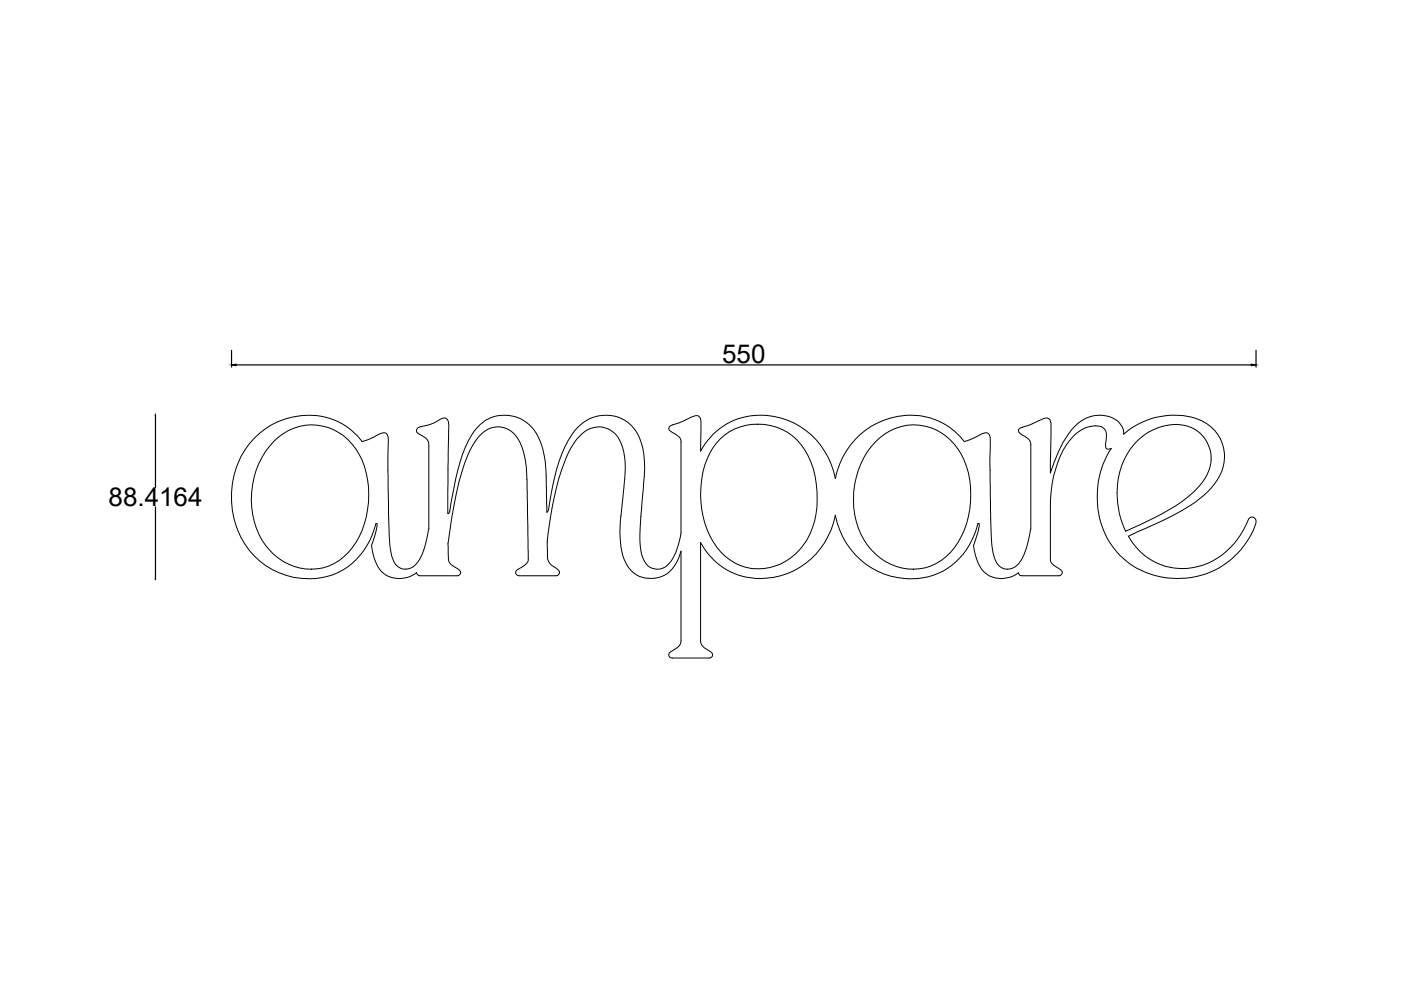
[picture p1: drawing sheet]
<svg xmlns="http://www.w3.org/2000/svg" width="297mm" height="210mm" viewBox="0 0 297 210" stroke-linecap="round" stroke-linejoin="round" font-family="sans-serif">
<defs><g id="words">
<g font-size="5.5">
<text x="153.1" y="77">550</text>
<text x="23" y="107.3">88.4164</text>
</g>
</g></defs>
<!-- layer: Capa 1 -->
<path d="M58 93.7a11.1 11.1 0 0 1 18.1 2.6 19.2 19.2 0 0 1-2.2 20.8 11.1 11.1 0 0 1-16.8-.5 16.9 16.9 0 0 1-3.2-15.4 17 17 0 0 1 4.1-7.5zM152.8 93a11.8 11.8 0 0 1 19.1 4.9 21 21 0 0 1-.2 15.3 11.8 11.8 0 0 1-14.7 6.7 13.9 13.9 0 0 1-7.9-10.3 19.9 19.9 0 0 1 2.1-14.7zM185.6 93.7a11.2 11.2 0 0 1 18.2 2.6 19.4 19.4 0 0 1-2.3 20.8 11.1 11.1 0 0 1-16.7-.5 17.2 17.2 0 0 1-2.3-18.3 14.3 14.3 0 0 1 3.1-4.6zM241.5 93.2a10.4 10.4 0 0 1 11.9-2.2 7.4 7.4 0 0 1 1.6 11.2 28 28 0 0 1-10.1 7.5l-6.2 2.9a18.1 18.1 0 0 1 .3-16.4l1.6-2.1zM88.3 121.4a1.19 1.19 0 0 0 1.5 .7h6.4a1.07 1.07 0 0 0 1.4-.9l-.3-.4-.9-.6a2.42 2.42 0 0 1-1.4-2.7v-2.3l.1-.7a92.1 92.1 0 0 1 3.4-16.3 13.5 13.5 0 0 1 4.5-6.9 4.9 4.9 0 0 1 7.3 2.6 25.8 25.8 0 0 1 1.4 9.3l.3 14.6a2.01 2.01 0 0 1-1.3 2.4l-.9 .6-.5 .4a.99 .99 0 0 0 1.5 .9h7a.72 .72 0 0 0 .8-.5 .72 .72 0 0 0-.4-.9l-.8-.6a2.67 2.67 0 0 1-1.3-2.9l-.1-1.3a24.6 24.6 0 0 1 .7-6.4 46.5 46.5 0 0 1 4.2-14.3 8 8 0 0 1 5.4-4.6 5.2 5.2 0 0 1 5.7 4.2 22.2 22.2 0 0 1 .3 8.1l-.6 6.2a20 20 0 0 0 .9 10.1 6 6 0 0 0 10.7 .3l1.1-2.6v18a3.1 3.1 0 0 1-.4 2.1l-1.8 1.2-.4 .5a.77 .77 0 0 0 1.1 .8h7.1a.74 .74 0 0 0 1-.3 .74 .74 0 0 0-.3-1l-.9-.5a2.27 2.27 0 0 1-1.3-2.6v-20.1a14.4 14.4 0 0 0 17 7.1 16.4 16.4 0 0 0 11.6-12.9 16.1 16.1 0 0 0 22.9 11.9 15.3 15.3 0 0 0 7.3-10.1h.3v.7l-1.2 4 .2 1a6.8 6.8 0 0 0 3.7 5.6 6.1 6.1 0 0 0 5.6-.9 .83 .83 0 0 0 1.1 .7h6.3a1.8 1.8 0 0 0 1.9-.4l-.1-.6-1.1-.9a2.05 2.05 0 0 1-1.3-2.4v-1.1a103.8 103.8 0 0 1 .4-14.2 18.1 18.1 0 0 1 5.3-10.8 5.1 5.1 0 0 1 5.6-1 2.97 2.97 0 0 1 .4 3.2l.1 1.2 .5 .1 .6-.1a18.8 18.8 0 0 0 .7 21.3 17.6 17.6 0 0 0 21.2 4.5 16.6 16.6 0 0 0 8.8-10.3 .84 .84 0 0 0-.6-1 .84 .84 0 0 0-1 .5 15.3 15.3 0 0 1-14.9 10.4 12.9 12.9 0 0 1-10.5-6.8l2.3-1.1a60.9 60.9 0 0 0 12.9-7 11.3 11.3 0 0 0 5.1-8.9 8.7 8.7 0 0 0-8-8.4 16.5 16.5 0 0 0-13.4 3.8 4.1 4.1 0 0 0-4.1-4 7.6 7.6 0 0 0-7.5 3.8l-1.2 1.9a38.6 38.6 0 0 0-2.7 6.5l.1-10.2a1.14 1.14 0 0 0-.4-1.3 1.14 1.14 0 0 0-1.3 0l-2.9 1.4-1.4 .4a.71 .71 0 0 0-.8 .5 .71 .71 0 0 0 .4 .8l.8 .6a2.82 2.82 0 0 1 1.4 3.1l-.1 16.8a15.6 15.6 0 0 1-2.5 7.1 2.91 2.91 0 0 1-3.2 1.1 2.91 2.91 0 0 1-2-2.6l-.5-2.4-.3-5.5-.1-11.7 .1-5.2a1.12 1.12 0 0 0-.4-1.2 1.12 1.12 0 0 0-1.3-.1l-2.6 1.3-1.2 .4a15 15 0 0 0-21-2.4 16.9 16.9 0 0 0-6.4 10.3 16 16 0 0 0-21.5-12.4 14.6 14.6 0 0 0-7.1 6.6l.1-5.7a2.04 2.04 0 0 0-.7-1.9 7.6 7.6 0 0 0-3.3 1.3l-2.3 .8a.65 .65 0 0 0-.4 1l1.7 1.1a2.47 2.47 0 0 1 .8 2.3v14.8a14.8 14.8 0 0 1-.6 6.2 7 7 0 0 1-3.3 4.9 3.3 3.3 0 0 1-4.4-2.8 29.1 29.1 0 0 1-.1-9.5l.5-5.8a23.3 23.3 0 0 0-.5-8.5 8 8 0 0 0-6.8-5.8 8 8 0 0 0-7.9 4 32 32 0 0 0-4.4 12.5l-.6 3.4-.4 .6-.1-6.4a24.2 24.2 0 0 0-1.6-9.4 7.9 7.9 0 0 0-6.9-4.8 7.9 7.9 0 0 0-7.2 4.1 28.8 28.8 0 0 0-3.5 9.4l-1.3 7-.3 .4-.1-4.7 .3-14.1a1.16 1.16 0 0 0-.6-1.3 1.16 1.16 0 0 0-1.4 .2 11.3 11.3 0 0 1-4.4 1.6 .78 .78 0 0 0-.5 .8 .78 .78 0 0 0 .7 .7 2.47 2.47 0 0 1 1.9 2.2v16.4a15.6 15.6 0 0 1-2.6 8.8 2.8 2.8 0 0 1-2.8 1.1 2.8 2.8 0 0 1-2.2-2l-.4-1.4a32.5 32.5 0 0 1-.5-7.1l-.2-10 .1-6.8a1.62 1.62 0 0 0-.7-1.5 4.1 4.1 0 0 0-2.5 .9l-2.3 .9a14.2 14.2 0 0 0-16.1-4.8 16.8 16.8 0 0 0-11.6 16.6 17.1 17.1 0 0 0 10.1 16 14.6 14.6 0 0 0 17.8-4.5 16.7 16.7 0 0 0 2.7-5.9l.3 .1-.2 1.1-1 3.5 .1 1a6.6 6.6 0 0 0 3.8 5.6 6.1 6.1 0 0 0 5.6-.9" fill="none" stroke="#000" stroke-width=".21"/>
<!-- layer: 0 -->
<path d="M49.1 74.3v3.5M50.1 77.4h215.2M266.3 74.3v3.5M33 88h.1M33 88v15.4M33 107.5v15.3" fill="none" stroke="#000" stroke-width=".25"/>
<path d="M49.1 77.4l1-.2v.3zM265.3 77.2l1 .2-1 .1z" fill="#000" stroke="#000" stroke-width=".21"/>
<use href="#words"/>
</svg>
